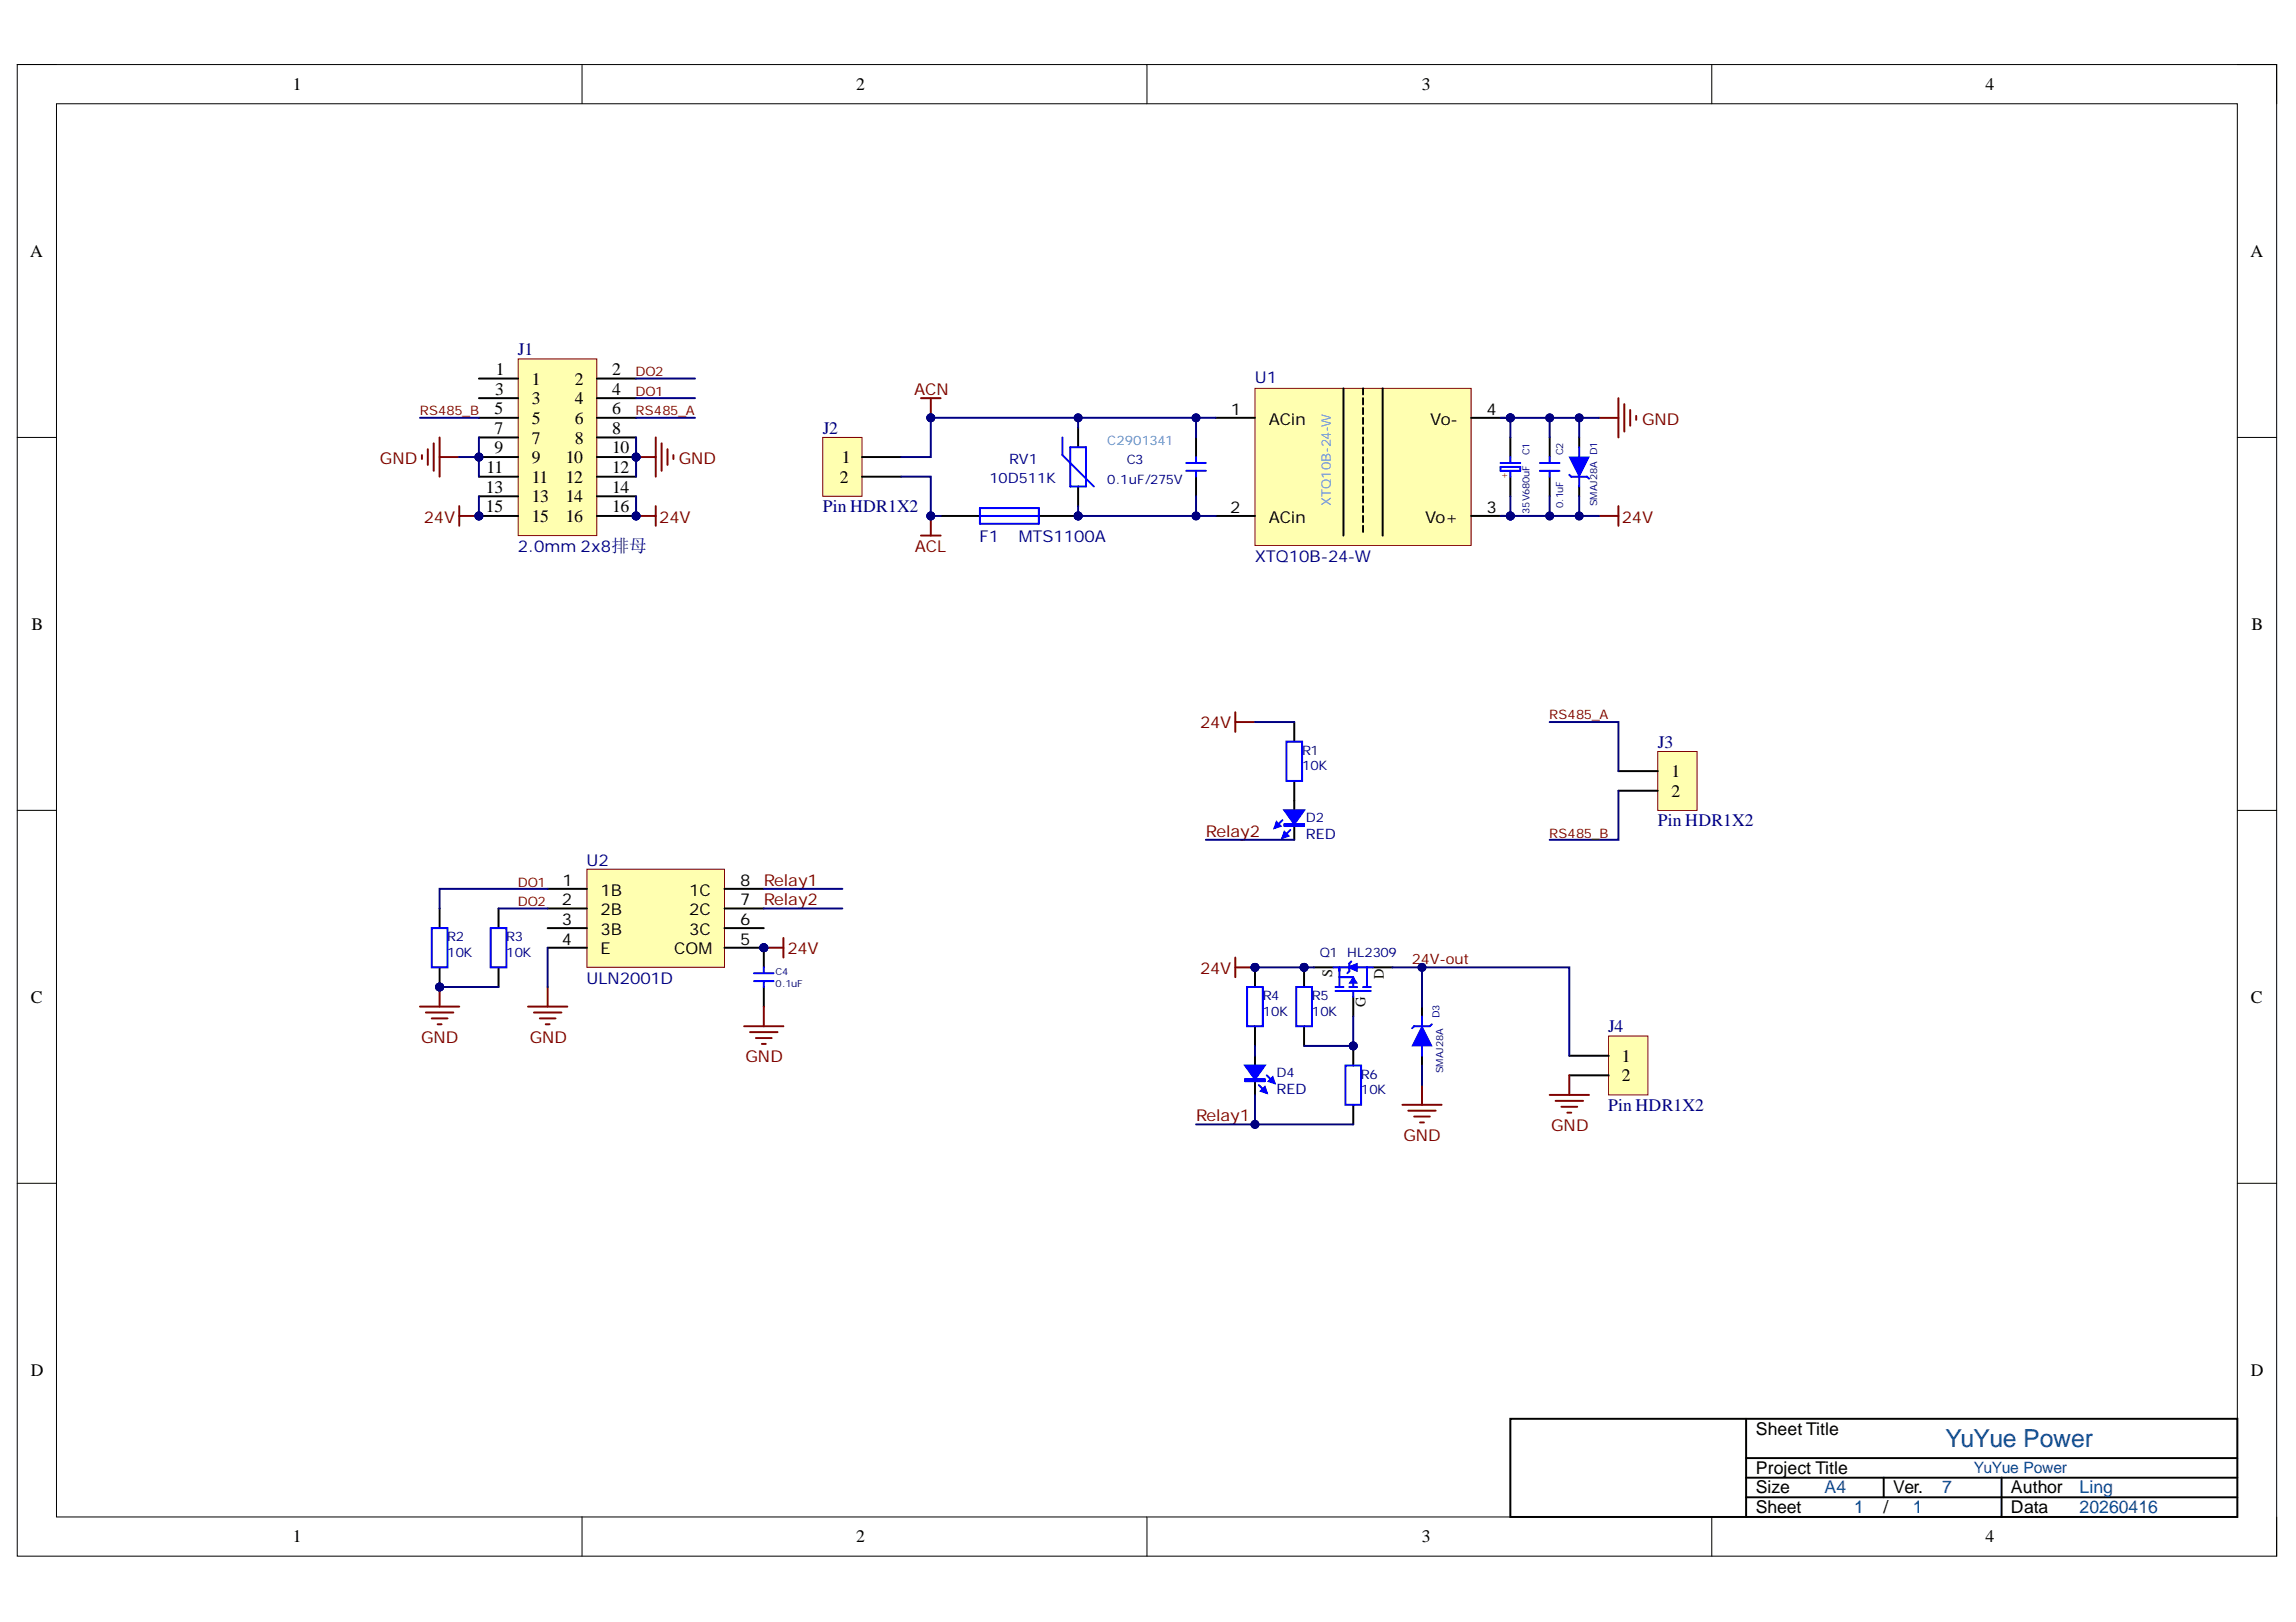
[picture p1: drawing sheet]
<svg xmlns="http://www.w3.org/2000/svg" width="297mm" height="210mm" viewBox="0 0 297 210" stroke-linecap="round" stroke-linejoin="round" font-family="sans-serif">
<defs><g id="words">
<text font-size="3.2" fill="#0b5394" x="251.7" y="187.3">YuYue Power</text>
<g font-size="2.3">
<text x="37.9" y="11.7">1</text>
<text x="110.7" y="11.7">2</text>
<text x="183.9" y="11.7">3</text>
<text x="256.9" y="11.7">4</text>
<text x="3.9" y="33.3">A</text>
<text x="291.1" y="33.3">A</text>
<text x="64" y="53.6">5</text>
<text x="64" y="51.1">3</text>
<text x="64.1" y="48.5">1</text>
<text x="68.8" y="49.8">1</text>
<text x="68.8" y="52.3">3</text>
<text x="74.4" y="49.8">2</text>
<text x="74.4" y="52.3">4</text>
<text x="79.2" y="48.5">2</text>
<text x="79.2" y="51.1">4</text>
<text x="79.2" y="53.6">6</text>
<text x="64" y="56.1">7</text>
<text x="64" y="58.7">9</text>
<text x="68.8" y="54.9">5</text>
<text x="68.8" y="57.4">7</text>
<text x="68.8" y="59.9">9</text>
<text x="73.2" y="59.9">10</text>
<text x="74.4" y="54.9">6</text>
<text x="74.4" y="57.4">8</text>
<text x="79.2" y="56.1">8</text>
<text x="79.2" y="58.7">10</text>
<text x="108.9" y="59.9">1</text>
<text x="62.9" y="63.7">13</text>
<text x="62.9" y="61.2">11</text>
<text x="68.8" y="62.5">11</text>
<text x="68.8" y="65">13</text>
<text x="73.2" y="62.5">12</text>
<text x="73.2" y="65">14</text>
<text x="79.2" y="61.2">12</text>
<text x="79.2" y="63.7">14</text>
<text x="108.6" y="62.5">2</text>
<text x="62.9" y="66.3">15</text>
<text x="68.8" y="67.5">15</text>
<text x="73.2" y="67.5">16</text>
<text x="79.2" y="66.3">16</text>
<text x="4.1" y="81.5">B</text>
<text x="291.3" y="81.5">B</text>
<text x="216.3" y="100.6">1</text>
<text x="216.3" y="103.1">2</text>
<text x="4" y="129.8">C</text>
<text x="291.2" y="129.8">C</text>
<text x="209.8" y="137.4">1</text>
<text x="209.8" y="139.9">2</text>
<text x="4" y="178">D</text>
<text x="291.2" y="178">D</text>
<text x="227.2" y="185.7">Sheet Title</text>
<text x="227.2" y="190.7">Project Title</text>
<text x="227.2" y="193.3">Size</text>
<text x="227.2" y="195.8">Sheet</text>
<text x="243.7" y="195.8">/</text>
<text x="244.9" y="193.3">Ver.</text>
<text x="260.2" y="193.3">Author</text>
<text x="260.2" y="195.8">Data</text>
<text x="37.9" y="199.6">1</text>
<text x="110.7" y="199.6">2</text>
<text x="183.9" y="199.6">3</text>
<text x="256.9" y="199.6">4</text>
</g>
<g font-size="2.3" fill="#000080">
<text x="67" y="46">J1</text>
<text x="106.4" y="56.1">J2</text>
<text x="106.4" y="66.3">Pin HDR1X2</text>
<text x="214.5" y="96.8">J3</text>
<text x="214.5" y="106.9">Pin HDR1X2</text>
<text x="208" y="133.6">J4</text>
<text x="208" y="143.7">Pin HDR1X2</text>
</g>
<g font-size="2.3" fill="#0b5394">
<text x="236.1" y="193.3">A4</text>
<text x="239.9" y="195.8">1</text>
<text x="247.5" y="195.8">1</text>
<text x="251.3" y="193.3">7</text>
<text x="269" y="195.8">20260416</text>
<text x="269" y="193.3">Ling</text>
</g>
<g font-size="2.1" fill="#800000">
<text x="118.3" y="51.1">ACN</text>
<text x="212.4" y="55">GND</text>
<text x="49.2" y="60">GND</text>
<text x="87.8" y="60">GND</text>
<text x="54.8" y="67.6">24V</text>
<text x="85.3" y="67.6">24V</text>
<text x="118.4" y="71.4">ACL</text>
<text x="209.8" y="67.6">24V</text>
<text x="155.3" y="94.3">24V</text>
<text x="156" y="108.3">Relay2</text>
<text x="98.8" y="114.6">Relay1</text>
<text x="98.8" y="117.2">Relay2</text>
<text x="101.9" y="123.5">24V</text>
<text x="155.3" y="126.1">24V</text>
<text x="54.5" y="134.9">GND</text>
<text x="68.5" y="134.9">GND</text>
<text x="96.5" y="137.5">GND</text>
<text x="154.7" y="145.1">Relay1</text>
<text x="181.6" y="147.6">GND</text>
<text x="200.7" y="146.3">GND</text>
</g>
<g font-size="2.1">
<text x="159.2" y="53.7">1</text>
<text x="192.3" y="53.7">4</text>
<text x="164.1" y="55">ACin</text>
<text x="185" y="55">Vo-</text>
<text x="159.1" y="66.4">2</text>
<text x="164.1" y="67.6">ACin</text>
<text x="184.4" y="67.6">Vo+</text>
<text x="192.3" y="66.4">3</text>
<text x="72.7" y="117.2">2</text>
<text x="72.7" y="119.7">3</text>
<text x="72.8" y="114.6">1</text>
<text x="77.7" y="115.9">1B</text>
<text x="77.7" y="118.4">2B</text>
<text x="89.2" y="118.4">2C</text>
<text x="89.2" y="115.9">1C</text>
<text x="95.8" y="119.7">6</text>
<text x="95.8" y="117.2">7</text>
<text x="95.8" y="114.6">8</text>
<text x="72.7" y="122.2">4</text>
<text x="77.7" y="121">3B</text>
<text x="77.7" y="123.5">E</text>
<text x="87.2" y="123.5">COM</text>
<text x="89.2" y="121">3C</text>
<text x="95.8" y="122.2">5</text>
</g>
<g font-size="2.1" fill="#000080">
<text x="162.4" y="49.6">U1</text>
<text x="67" y="71.4">2.0mm 2x8排母</text>
<text x="126.7" y="70.2">F1</text>
<text x="131.8" y="70.2">MTS1100A</text>
<text x="162.4" y="72.7">XTQ10B-24-W</text>
<text x="75.9" y="112.1">U2</text>
<text x="75.9" y="127.3">ULN2001D</text>
</g>
<text font-size="2" fill="#0b5394" x="255.3" y="190.6">YuYue Power</text>
<g font-size="1.9" fill="#000080">
<text x="128" y="62.6">10D511K</text>
<text x="130.5" y="60">RV1</text>
<text x="169" y="108.6">RED</text>
<text x="165.2" y="141.6">RED</text>
</g>
<text font-size="1.9" fill="#800000" x="182.7" y="124.8">24V-out</text>
<g font-size="1.9" fill="#080d02">
<text x="172.3" y="126.5" transform="rotate(-90 172.3 126.5)">S</text>
<text x="176.7" y="130.3" transform="rotate(-90 176.7 130.3)">G</text>
<text x="179" y="126.7" transform="rotate(-90 179 126.7)">D</text>
</g>
<g font-size="1.7" fill="#800000">
<text x="54.3" y="53.8">RS485_B</text>
<text x="82.2" y="48.7">DO2</text>
<text x="82.2" y="51.2">DO1</text>
<text x="82.2" y="53.8">RS485_A</text>
<text x="200.4" y="93.1">RS485_A</text>
<text x="200.4" y="108.4">RS485_B</text>
<text x="67" y="117.3">DO2</text>
<text x="67" y="114.7">DO1</text>
</g>
<g font-size="1.7" fill="#4a86e8">
<text x="143.2" y="57.6">C2901341</text>
<text x="172.2" y="65.5" transform="rotate(-90 172.2 65.5)">XTQ10B-24-W</text>
</g>
<g font-size="1.7" fill="#000080">
<text x="143.2" y="62.6">0.1uF/275V</text>
<text x="145.8" y="60.1">C3</text>
<text x="168.5" y="97.6">R1</text>
<text x="168.5" y="99.7">10K</text>
<text x="169" y="106.4">D2</text>
<text x="57.9" y="121.8">R2</text>
<text x="57.9" y="123.9">10K</text>
<text x="65.5" y="121.8">R3</text>
<text x="65.5" y="123.9">10K</text>
<text x="170.7" y="123.9">Q1</text>
<text x="174.3" y="123.9">HL2309</text>
<text x="163.4" y="129.4">R4</text>
<text x="163.4" y="131.5">10K</text>
<text x="169.7" y="129.4">R5</text>
<text x="169.7" y="131.5">10K</text>
<text x="165.2" y="139.3">D4</text>
<text x="176.1" y="139.6">R6</text>
<text x="176.1" y="141.6">10K</text>
</g>
<g font-size="1.3" fill="#000080">
<text x="197.9" y="58.9" transform="rotate(-90 197.9 58.9)">C1</text>
<text x="202.2" y="58.9" transform="rotate(-90 202.2 58.9)">C2</text>
<text x="202.2" y="65.8" transform="rotate(-90 202.2 65.8)">0.1uF</text>
<text x="206.6" y="65.5" transform="rotate(-90 206.6 65.5)">SMAJ28A D1</text>
<text x="197.9" y="66.5" transform="rotate(-90 197.9 66.5)">35V680uF</text>
<text x="100.3" y="126.2">C4</text>
<text x="100.3" y="127.7">0.1uF</text>
<text x="186.2" y="131.8" transform="rotate(-90 186.2 131.8)">D3</text>
<text x="186.7" y="138.9" transform="rotate(-90 186.7 138.9)">SMAJ28A</text>
</g>
<text font-size="1.3" fill="#f00" x="195.2" y="61.2" transform="rotate(-180 195.2 61.2)">+</text>
</g></defs>
<path d="M2.2 8.4h292.3v193h-292.3z" fill="none" stroke="#000" stroke-width=".13"/>
<path d="M7.3 13.4h282.1v182.9h-282.1z" fill-rule="evenodd" fill="#fff"/>
<g fill="none" stroke="#000" stroke-width=".13">
<path d="M2.2 8.3h5.1M7.3 13.4h282.1v182.9h-282.1zM75.3 8.3v5.1M148.4 8.3v5.1M221.5 8.4v5M289.4 8.4h5.1v5M2.2 56.6h5.1M289.4 56.6h5.1M2.2 104.9h5.1M289.4 104.9h5.1M2.2 153.1h5.1M289.4 153.1h5.1"/>
<path d="M75.3 196.3v5.1M148.4 196.3v5.1M221.5 196.3v5.1M294.5 196.3v5.1"/>
</g>
<path d="M195.4 183.6h94v12.7h-94z" fill-rule="evenodd" fill="#fff"/>
<path d="M195.4 183.6h94v12.7h-94zM225.9 188.7h63.5M225.9 191.2h63.5M225.9 193.8h63.5M225.9 183.6v12.7M243.7 191.2v2.6M258.9 191.2v5.1" fill="none" stroke="#000" stroke-width=".25"/>
<path d="M54.6 58.9v.5M55.3 58.1v2.1M56.1 57.4v3.5M56.9 56.6v5.1M56.9 59.1h2.5M82.3 59.1h2.5M84.8 56.6v5.1M85.6 57.4v3.5M86.4 58.1v2.1M87.1 58.9v.5" fill="none" stroke="#800000" stroke-width=".25"/>
<circle cx="82.3" cy="59.1" r=".51" fill="#000080"/>
<circle cx="82.3" cy="59.1" r=".51" fill="none" stroke="#000080" stroke-width=".13"/>
<path d="M59.4 65.5v2.5M59.4 66.8h2.6" fill="none" stroke="#800000" stroke-width=".25"/>
<circle cx="62" cy="66.8" r=".51" fill="#000080"/>
<circle cx="62" cy="66.8" r=".51" fill="none" stroke="#000080" stroke-width=".13"/>
<path d="M82.3 66.8h2.5M84.8 65.5v2.5" fill="none" stroke="#800000" stroke-width=".25"/>
<circle cx="82.3" cy="66.8" r=".51" fill="#000080"/>
<circle cx="82.3" cy="66.8" r=".51" fill="none" stroke="#000080" stroke-width=".13"/>
<circle cx="98.8" cy="122.6" r=".51" fill="#000080"/>
<circle cx="98.8" cy="122.6" r=".51" fill="none" stroke="#000080" stroke-width=".13"/>
<path d="M75.9 112.5h17.8v12.7h-17.8z" fill-rule="evenodd" fill="#ffffb0"/>
<path d="M75.9 112.5h17.8v12.7h-17.8z" fill="none" stroke="#800000" stroke-width=".13"/>
<path d="M70.9 115h5M70.9 117.6h5M70.9 120.1h5M70.9 122.6h5M93.7 122.6h5.1" fill="none" stroke="#000" stroke-width=".25"/>
<circle cx="98.8" cy="122.6" r=".51" fill="#000080"/>
<circle cx="98.8" cy="122.6" r=".51" fill="none" stroke="#000080" stroke-width=".13"/>
<path d="M93.7 117.6h5.1M93.7 115h5.1M93.7 120.1h5.1" fill="none" stroke="#000" stroke-width=".25"/>
<circle cx="139.5" cy="66.8" r=".51" fill="#000080"/>
<circle cx="139.5" cy="66.8" r=".51" fill="none" stroke="#000080" stroke-width=".13"/>
<path d="M121.7 66.8h5.1M134.4 66.8h5.1" fill="none" stroke="#000" stroke-width=".25"/>
<circle cx="139.5" cy="66.8" r=".51" fill="#000080"/>
<circle cx="139.5" cy="66.8" r=".51" fill="none" stroke="#000080" stroke-width=".13"/>
<path d="M137.4 56.6v2.3l4.1 4.1M138.5 57.9h2v5.1h-2zM153.5 59.9h2.5M154.7 59.1v.8M126.8 65.8h7.6v2h-7.6zM126.8 66.8h7.6M153.5 60.9h2.5M154.7 60.9v.8" fill="none" stroke="#00f" stroke-width=".25"/>
<path d="M139.5 55.3v2.6M154.7 56.6v2.5M139.5 63v2.5M154.7 61.7v2.5" fill="none" stroke="#000" stroke-width=".25"/>
<path d="M68.3 130.3h5.1M69.1 131h3.5M69.8 131.8h2.1M70.6 132.6h.5M70.9 127.7v2.6" fill="none" stroke="#800000" stroke-width=".25"/>
<path d="M106.4 56.6h5.1v7.6h-5.1z" fill-rule="evenodd" fill="#ffffb0"/>
<path d="M106.4 56.6h5.1v7.6h-5.1z" fill="none" stroke="#800000" stroke-width=".13"/>
<path d="M111.5 59.1h5.1M111.5 61.7h5.1" fill="none" stroke="#000" stroke-width=".25"/>
<circle cx="195.4" cy="66.8" r=".51" fill="#000080"/>
<circle cx="195.4" cy="66.8" r=".51" fill="none" stroke="#000080" stroke-width=".13"/>
<circle cx="195.4" cy="54.1" r=".51" fill="#000080"/>
<circle cx="195.4" cy="54.1" r=".51" fill="none" stroke="#000080" stroke-width=".13"/>
<path d="M162.4 50.3h27.9v20.3h-27.9z" fill-rule="evenodd" fill="#ffffb0"/>
<path d="M162.4 50.3h27.9v20.3h-27.9z" fill="none" stroke="#800000" stroke-width=".13"/>
<path d="M157.3 54.1h5.1M157.3 66.8h5.1M190.3 66.8h5.1" fill="none" stroke="#000" stroke-width=".25"/>
<circle cx="195.4" cy="66.8" r=".51" fill="#000080"/>
<circle cx="195.4" cy="66.8" r=".51" fill="none" stroke="#000080" stroke-width=".13"/>
<path d="M190.3 54.1h5.1" fill="none" stroke="#000" stroke-width=".25"/>
<circle cx="195.4" cy="54.1" r=".51" fill="#000080"/>
<circle cx="195.4" cy="54.1" r=".51" fill="none" stroke="#000080" stroke-width=".13"/>
<g fill="none" stroke="#000" stroke-width=".25">
<path d="M173.8 50.3v19M176.3 50.3v.8M176.3 51.5v.8M176.3 52.8v.8M176.3 54.1v.8M176.3 55.3v.8M176.3 56.6v.8M176.3 57.9v.8M176.3 59.1v.8M178.9 50.3v19M195.4 56.6v2.5M176.3 60.4v.8"/>
<path d="M176.3 61.7v.8M176.3 63v.8M176.3 64.2v.8M176.3 65.5v.8M176.3 66.8v.8M176.3 68v.8M195.4 61.7v2.5"/>
</g>
<path d="M194.1 59.9h2.6M195.4 59.1v.8M194.1 60.4h2.6v.5h-2.6zM195.4 60.9v.8" fill="none" stroke="#00f" stroke-width=".25"/>
<path d="M203 59.1h2.6l-1.3 2.6z" fill="#00f"/>
<path d="M203 59.1h2.6l-1.3 2.6z" fill="none" stroke="#00f" stroke-width=".13"/>
<path d="M199.2 59.9h2.6M200.5 59.1v.8M204.3 57.9v1.2M199.2 60.9h2.6M200.5 60.9v.8M203 61.4l.3 .3h2l.3 .2M204.3 61.7v1.3" fill="none" stroke="#00f" stroke-width=".25"/>
<path d="M200.5 56.6v2.5M204.3 56.6v1.3M200.5 61.7v2.5M204.3 63v1.2" fill="none" stroke="#000" stroke-width=".25"/>
<circle cx="56.9" cy="127.7" r=".51" fill="#000080"/>
<circle cx="56.9" cy="127.7" r=".51" fill="none" stroke="#000080" stroke-width=".13"/>
<path d="M56.9 125.2v2.5" fill="none" stroke="#000" stroke-width=".25"/>
<circle cx="56.9" cy="127.7" r=".51" fill="#000080"/>
<circle cx="56.9" cy="127.7" r=".51" fill="none" stroke="#000080" stroke-width=".13"/>
<path d="M56.9 117.6v2.5M64.5 117.6v2.5M64.5 125.2v2.5" fill="none" stroke="#000" stroke-width=".25"/>
<path d="M55.9 120.1h2v5.1h-2zM63.5 120.1h2v5.1h-2z" fill="none" stroke="#00f" stroke-width=".25"/>
<path d="M54.3 130.3h5.1M55.1 131h3.6M55.9 131.8h2M56.6 132.6h.5M56.9 127.7v2.6" fill="none" stroke="#800000" stroke-width=".25"/>
<circle cx="56.9" cy="127.7" r=".51" fill="#000080"/>
<circle cx="56.9" cy="127.7" r=".51" fill="none" stroke="#000080" stroke-width=".13"/>
<path d="M162.4 136.6v1.3M162.4 139.7v2" fill="none" stroke="#000" stroke-width=".25"/>
<path d="M161.1 137.9h2.5l-1.2 1.8z" fill="#00f"/>
<path d="M161.1 137.9h2.5l-1.2 1.8zM163.9 139.2l1 1M162.9 140.4l1 1" fill="none" stroke="#00f" stroke-width=".25"/>
<path d="M163.1 141.2l.5-.5 .3 .7z" fill="#00f"/>
<path d="M163.1 141.2l.5-.5 .3 .7z" fill="none" stroke="#00f" stroke-width=".25"/>
<path d="M164.1 139.9l.5-.5 .3 .8z" fill="#00f"/>
<path d="M161.1 139.7h2.5v.2h-2.5zM161.1 139.8h2.5M164.1 139.9l.5-.5 .3 .8z" fill="none" stroke="#00f" stroke-width=".25"/>
<path d="M161.1 139.7h2.5v.2h-2.5z" fill="none" stroke="#00f" stroke-width=".13"/>
<path d="M206.8 66.8h2.6M209.4 65.5v2.5M98.8 122.6h2.6M101.4 121.4v2.5" fill="none" stroke="#800000" stroke-width=".25"/>
<circle cx="98.8" cy="122.6" r=".51" fill="#000080"/>
<circle cx="98.8" cy="122.6" r=".51" fill="none" stroke="#000080" stroke-width=".13"/>
<path d="M159.8 92.2v2.5M159.8 93.4h2.6" fill="none" stroke="#800000" stroke-width=".25"/>
<path d="M170 125.2h2.5M175.1 129v2.5M177.6 125.2h2.5" fill="none" stroke="#000" stroke-width=".25"/>
<path d="M172.5 125.2h2.1M172.8 128.2h4.6M172.8 127.7h1M173.3 126.5h1.8v1.2M173.3 125.2v2.5M174.6 127.7h1M175.1 128.2v.8M175.6 125.2h2M176.3 127.7h1.1M176.8 125.2v2.5" fill="none" stroke="#00f" stroke-width=".25"/>
<path d="M174.3 125.2l1.3-.5v1z" fill="#00f"/>
<path d="M174.3 125.2l1.3-.5v1z" fill="none" stroke="#00f" stroke-width=".13"/>
<path d="M174.8 124.4l-.2 .3v1l-.3 .2" fill="none" stroke="#00f" stroke-width=".25"/>
<path d="M175.1 126.5l.5 .7h-1z" fill="#00f"/>
<path d="M175.1 126.5l.5 .7h-1z" fill="none" stroke="#00f" stroke-width=".13"/>
<path d="M159.8 123.9v2.6M159.8 125.2h2.6" fill="none" stroke="#800000" stroke-width=".25"/>
<circle cx="162.4" cy="125.2" r=".51" fill="#000080"/>
<circle cx="162.4" cy="125.2" r=".51" fill="none" stroke="#000080" stroke-width=".13"/>
<path d="M184 132.8l1.2 2.6h-2.5z" fill="#00f"/>
<path d="M184 132.8l1.2 2.6h-2.5z" fill="none" stroke="#00f" stroke-width=".13"/>
<path d="M184 131.5v1.3M184 135.4v1.2M185.2 132.6l-.2 .2h-2l-.3 .3" fill="none" stroke="#00f" stroke-width=".25"/>
<path d="M184 130.3v1.2M184 136.6v1.3" fill="none" stroke="#000" stroke-width=".25"/>
<path d="M181.4 143h5.1M182.2 143.7h3.5M183 144.5h2M183.7 145.3h.5M184 140.4v2.6" fill="none" stroke="#800000" stroke-width=".25"/>
<circle cx="98.8" cy="122.6" r=".51" fill="#000080"/>
<circle cx="98.8" cy="122.6" r=".51" fill="none" stroke="#000080" stroke-width=".13"/>
<path d="M98.8 122.6v2.6" fill="none" stroke="#000" stroke-width=".25"/>
<circle cx="98.8" cy="122.6" r=".51" fill="#000080"/>
<circle cx="98.8" cy="122.6" r=".51" fill="none" stroke="#000080" stroke-width=".13"/>
<path d="M167.4 93.4v2.6M167.4 101.1v3.8M167.4 106.6v2.1M98.8 127.7v2.6" fill="none" stroke="#000" stroke-width=".25"/>
<path d="M166.4 96h2.1v5.1h-2.1zM97.5 127h2.6M97.5 125.9h2.6M98.8 125.2v.7M98.8 127v.7" fill="none" stroke="#00f" stroke-width=".25"/>
<path d="M96.3 132.8h5.1M97 133.6h3.6M97.8 134.3h2M98.6 135.1h.5M98.8 130.3v2.5" fill="none" stroke="#800000" stroke-width=".25"/>
<path d="M166.2 104.9h2.5l-1.3 1.7z" fill="#00f"/>
<path d="M165.9 106.1l-1 1.1M166.2 104.9h2.5l-1.3 1.7zM166.9 107.4l-1 1" fill="none" stroke="#00f" stroke-width=".25"/>
<path d="M166.2 107.7l.5 .5-.8 .2z" fill="#00f"/>
<path d="M166.2 107.7l.5 .5-.8 .2z" fill="none" stroke="#00f" stroke-width=".25"/>
<path d="M165.2 106.4l.5 .5-.8 .3z" fill="#00f"/>
<path d="M165.2 106.4l.5 .5-.8 .3zM166.2 106.6h2.5v.3h-2.5zM166.2 106.8h2.5" fill="none" stroke="#00f" stroke-width=".25"/>
<path d="M166.2 106.6h2.5v.3h-2.5z" fill="none" stroke="#00f" stroke-width=".13"/>
<circle cx="175.1" cy="135.4" r=".51" fill="#000080"/>
<circle cx="175.1" cy="135.4" r=".51" fill="none" stroke="#000080" stroke-width=".13"/>
<path d="M175.1 135.4v2.5" fill="none" stroke="#000" stroke-width=".25"/>
<circle cx="175.1" cy="135.4" r=".51" fill="#000080"/>
<circle cx="175.1" cy="135.4" r=".51" fill="none" stroke="#000080" stroke-width=".13"/>
<path d="M175.1 143v2.5" fill="none" stroke="#000" stroke-width=".25"/>
<path d="M174.1 137.9h2v5.1h-2z" fill="none" stroke="#00f" stroke-width=".25"/>
<circle cx="168.7" cy="125.2" r=".51" fill="#000080"/>
<circle cx="168.7" cy="125.2" r=".51" fill="none" stroke="#000080" stroke-width=".13"/>
<path d="M168.7 125.2v2.5" fill="none" stroke="#000" stroke-width=".25"/>
<circle cx="168.7" cy="125.2" r=".51" fill="#000080"/>
<circle cx="168.7" cy="125.2" r=".51" fill="none" stroke="#000080" stroke-width=".13"/>
<path d="M168.7 132.8v2.5" fill="none" stroke="#000" stroke-width=".25"/>
<path d="M167.7 127.7h2v5.1h-2z" fill="none" stroke="#00f" stroke-width=".25"/>
<circle cx="162.4" cy="125.2" r=".51" fill="#000080"/>
<circle cx="162.4" cy="125.2" r=".51" fill="none" stroke="#000080" stroke-width=".13"/>
<path d="M162.4 125.2v2.5" fill="none" stroke="#000" stroke-width=".25"/>
<circle cx="162.4" cy="125.2" r=".51" fill="#000080"/>
<circle cx="162.4" cy="125.2" r=".51" fill="none" stroke="#000080" stroke-width=".13"/>
<path d="M162.4 132.8v2.5" fill="none" stroke="#000" stroke-width=".25"/>
<path d="M161.3 127.7h2.1v5.1h-2.1z" fill="none" stroke="#00f" stroke-width=".25"/>
<path d="M214.5 97.3h5.1v7.6h-5.1z" fill-rule="evenodd" fill="#ffffb0"/>
<path d="M214.5 97.3h5.1v7.6h-5.1z" fill="none" stroke="#800000" stroke-width=".13"/>
<path d="M209.4 99.8h5.1M209.4 102.3h5.1" fill="none" stroke="#000" stroke-width=".25"/>
<path d="M208.1 134.1h5.1v7.6h-5.1z" fill-rule="evenodd" fill="#ffffb0"/>
<path d="M208.1 134.1h5.1v7.6h-5.1z" fill="none" stroke="#800000" stroke-width=".13"/>
<path d="M203 136.6h5.1M203 139.2h5.1" fill="none" stroke="#000" stroke-width=".25"/>
<path d="M203 139.2v2.5M200.5 141.7h5.1M201.2 142.5h3.6M202 143.2h2M202.8 144h.5" fill="none" stroke="#800000" stroke-width=".25"/>
<circle cx="62" cy="59.1" r=".51" fill="#000080"/>
<circle cx="62" cy="59.1" r=".51" fill="none" stroke="#000080" stroke-width=".13"/>
<circle cx="82.3" cy="59.1" r=".51" fill="#000080"/>
<circle cx="82.3" cy="59.1" r=".51" fill="none" stroke="#000080" stroke-width=".13"/>
<circle cx="62" cy="66.8" r=".51" fill="#000080"/>
<circle cx="62" cy="66.8" r=".51" fill="none" stroke="#000080" stroke-width=".13"/>
<circle cx="82.3" cy="66.8" r=".51" fill="#000080"/>
<circle cx="82.3" cy="66.8" r=".51" fill="none" stroke="#000080" stroke-width=".13"/>
<path d="M67 46.4h10.2v22.9h-10.2z" fill-rule="evenodd" fill="#ffffb0"/>
<path d="M67 46.4h10.2v22.9h-10.2z" fill="none" stroke="#800000" stroke-width=".13"/>
<path d="M62 49h5M62 51.5h5M62 54.1h5M62 56.6h5M62 59.1h5M77.2 49h5.1M77.2 51.5h5.1M77.2 54.1h5.1M77.2 56.6h5.1" fill="none" stroke="#000" stroke-width=".25"/>
<circle cx="62" cy="59.1" r=".51" fill="#000080"/>
<circle cx="62" cy="59.1" r=".51" fill="none" stroke="#000080" stroke-width=".13"/>
<path d="M77.2 59.1h5.1" fill="none" stroke="#000" stroke-width=".25"/>
<circle cx="82.3" cy="59.1" r=".51" fill="#000080"/>
<circle cx="82.3" cy="59.1" r=".51" fill="none" stroke="#000080" stroke-width=".13"/>
<path d="M62 61.7h5M62 64.2h5M62 66.8h5M77.2 61.7h5.1M77.2 64.2h5.1" fill="none" stroke="#000" stroke-width=".25"/>
<circle cx="62" cy="66.8" r=".51" fill="#000080"/>
<circle cx="62" cy="66.8" r=".51" fill="none" stroke="#000080" stroke-width=".13"/>
<path d="M77.2 66.8h5.1" fill="none" stroke="#000" stroke-width=".25"/>
<circle cx="82.3" cy="66.8" r=".51" fill="#000080"/>
<circle cx="82.3" cy="66.8" r=".51" fill="none" stroke="#000080" stroke-width=".13"/>
<path d="M119.1 69.3h2.6M120.4 66.8v2.5" fill="none" stroke="#800000" stroke-width=".25"/>
<circle cx="120.4" cy="66.8" r=".51" fill="#000080"/>
<circle cx="120.4" cy="66.8" r=".51" fill="none" stroke="#000080" stroke-width=".13"/>
<path d="M119.1 51.5h2.6M120.4 51.5v2.6" fill="none" stroke="#800000" stroke-width=".25"/>
<circle cx="120.4" cy="54.1" r=".51" fill="#000080"/>
<circle cx="120.4" cy="54.1" r=".51" fill="none" stroke="#000080" stroke-width=".13"/>
<path d="M206.8 54.1h2.6M209.4 51.5v5.1M210.1 52.3v3.5M210.9 53.1v2M211.7 53.8v.5" fill="none" stroke="#800000" stroke-width=".25"/>
<path d="M82.3 59.1v2.6" fill="none" stroke="#000080" stroke-width=".25"/>
<circle cx="82.3" cy="59.1" r=".51" fill="#000080"/>
<circle cx="82.3" cy="59.1" r=".51" fill="none" stroke="#000080" stroke-width=".13"/>
<path d="M82.3 64.2v2.6" fill="none" stroke="#000080" stroke-width=".25"/>
<circle cx="82.3" cy="66.8" r=".51" fill="#000080"/>
<circle cx="82.3" cy="66.8" r=".51" fill="none" stroke="#000080" stroke-width=".13"/>
<path d="M62 64.2v2.6" fill="none" stroke="#000080" stroke-width=".25"/>
<circle cx="62" cy="66.8" r=".51" fill="#000080"/>
<circle cx="62" cy="66.8" r=".51" fill="none" stroke="#000080" stroke-width=".13"/>
<path d="M120.4 54.1v5h-3.8" fill="none" stroke="#000080" stroke-width=".25"/>
<circle cx="120.4" cy="54.1" r=".51" fill="#000080"/>
<circle cx="120.4" cy="54.1" r=".51" fill="none" stroke="#000080" stroke-width=".13"/>
<path d="M116.6 61.7h3.8v5.1" fill="none" stroke="#000080" stroke-width=".25"/>
<circle cx="120.4" cy="66.8" r=".51" fill="#000080"/>
<circle cx="120.4" cy="66.8" r=".51" fill="none" stroke="#000080" stroke-width=".13"/>
<path d="M195.4 64.2v2.6h-1.3" fill="none" stroke="#000080" stroke-width=".25"/>
<circle cx="195.4" cy="66.8" r=".51" fill="#000080"/>
<circle cx="195.4" cy="66.8" r=".51" fill="none" stroke="#000080" stroke-width=".13"/>
<path d="M194.1 54.1h1.3v2.5" fill="none" stroke="#000080" stroke-width=".25"/>
<circle cx="195.4" cy="54.1" r=".51" fill="#000080"/>
<circle cx="195.4" cy="54.1" r=".51" fill="none" stroke="#000080" stroke-width=".13"/>
<path d="M200.5 64.2v2.6h-5.1" fill="none" stroke="#000080" stroke-width=".25"/>
<circle cx="195.4" cy="66.8" r=".51" fill="#000080"/>
<circle cx="195.4" cy="66.8" r=".51" fill="none" stroke="#000080" stroke-width=".13"/>
<circle cx="200.5" cy="66.8" r=".51" fill="#000080"/>
<circle cx="200.5" cy="66.8" r=".51" fill="none" stroke="#000080" stroke-width=".13"/>
<path d="M195.4 54.1h5.1v2.5" fill="none" stroke="#000080" stroke-width=".25"/>
<circle cx="195.4" cy="54.1" r=".51" fill="#000080"/>
<circle cx="195.4" cy="54.1" r=".51" fill="none" stroke="#000080" stroke-width=".13"/>
<circle cx="200.5" cy="54.1" r=".51" fill="#000080"/>
<circle cx="200.5" cy="54.1" r=".51" fill="none" stroke="#000080" stroke-width=".13"/>
<path d="M64.5 117.6h6.4M70.9 115h-14v2.6M56.9 127.7h7.6M70.9 122.6v5.1" fill="none" stroke="#000080" stroke-width=".25"/>
<circle cx="56.9" cy="127.7" r=".51" fill="#000080"/>
<circle cx="56.9" cy="127.7" r=".51" fill="none" stroke="#000080" stroke-width=".13"/>
<path d="M162.4 93.4h5M162.4 125.2h6.3" fill="none" stroke="#000080" stroke-width=".25"/>
<circle cx="162.4" cy="125.2" r=".51" fill="#000080"/>
<circle cx="162.4" cy="125.2" r=".51" fill="none" stroke="#000080" stroke-width=".13"/>
<circle cx="168.7" cy="125.2" r=".51" fill="#000080"/>
<circle cx="168.7" cy="125.2" r=".51" fill="none" stroke="#000080" stroke-width=".13"/>
<path d="M184 125.2v5.1" fill="none" stroke="#000080" stroke-width=".25"/>
<circle cx="184" cy="125.2" r=".51" fill="#000080"/>
<circle cx="184" cy="125.2" r=".51" fill="none" stroke="#000080" stroke-width=".13"/>
<path d="M98.8 115h10.2M98.8 117.6h10.2M156 108.7h11.4M175.1 131.5v3.9" fill="none" stroke="#000080" stroke-width=".25"/>
<circle cx="175.1" cy="135.4" r=".51" fill="#000080"/>
<circle cx="175.1" cy="135.4" r=".51" fill="none" stroke="#000080" stroke-width=".13"/>
<path d="M154.7 145.5h7.7" fill="none" stroke="#000080" stroke-width=".25"/>
<circle cx="162.4" cy="145.5" r=".51" fill="#000080"/>
<circle cx="162.4" cy="145.5" r=".51" fill="none" stroke="#000080" stroke-width=".13"/>
<path d="M162.4 141.7v3.8h12.7" fill="none" stroke="#000080" stroke-width=".25"/>
<circle cx="162.4" cy="145.5" r=".51" fill="#000080"/>
<circle cx="162.4" cy="145.5" r=".51" fill="none" stroke="#000080" stroke-width=".13"/>
<path d="M168.7 135.4h6.4" fill="none" stroke="#000080" stroke-width=".25"/>
<circle cx="175.1" cy="135.4" r=".51" fill="#000080"/>
<circle cx="175.1" cy="135.4" r=".51" fill="none" stroke="#000080" stroke-width=".13"/>
<path d="M168.7 125.2h1.3" fill="none" stroke="#000080" stroke-width=".25"/>
<circle cx="168.7" cy="125.2" r=".51" fill="#000080"/>
<circle cx="168.7" cy="125.2" r=".51" fill="none" stroke="#000080" stroke-width=".13"/>
<path d="M162.4 135.3v1.3M180.1 125.2h22.9v11.4M184 137.9v2.5" fill="none" stroke="#000080" stroke-width=".25"/>
<circle cx="184" cy="125.2" r=".51" fill="#000080"/>
<circle cx="184" cy="125.2" r=".51" fill="none" stroke="#000080" stroke-width=".13"/>
<path d="M120.4 54.1h36.9" fill="none" stroke="#000080" stroke-width=".25"/>
<circle cx="120.4" cy="54.1" r=".51" fill="#000080"/>
<circle cx="120.4" cy="54.1" r=".51" fill="none" stroke="#000080" stroke-width=".13"/>
<circle cx="139.5" cy="54.1" r=".51" fill="#000080"/>
<circle cx="139.5" cy="54.1" r=".51" fill="none" stroke="#000080" stroke-width=".13"/>
<circle cx="154.7" cy="54.1" r=".51" fill="#000080"/>
<circle cx="154.7" cy="54.1" r=".51" fill="none" stroke="#000080" stroke-width=".13"/>
<path d="M139.5 54.1v1.2" fill="none" stroke="#000080" stroke-width=".25"/>
<circle cx="139.5" cy="54.1" r=".51" fill="#000080"/>
<circle cx="139.5" cy="54.1" r=".51" fill="none" stroke="#000080" stroke-width=".13"/>
<path d="M139.5 65.5v1.3" fill="none" stroke="#000080" stroke-width=".25"/>
<circle cx="139.5" cy="66.8" r=".51" fill="#000080"/>
<circle cx="139.5" cy="66.8" r=".51" fill="none" stroke="#000080" stroke-width=".13"/>
<path d="M139.5 66.8h17.8" fill="none" stroke="#000080" stroke-width=".25"/>
<circle cx="139.5" cy="66.8" r=".51" fill="#000080"/>
<circle cx="139.5" cy="66.8" r=".51" fill="none" stroke="#000080" stroke-width=".13"/>
<circle cx="154.7" cy="66.8" r=".51" fill="#000080"/>
<circle cx="154.7" cy="66.8" r=".51" fill="none" stroke="#000080" stroke-width=".13"/>
<path d="M120.4 66.8h1.3" fill="none" stroke="#000080" stroke-width=".25"/>
<circle cx="120.4" cy="66.8" r=".51" fill="#000080"/>
<circle cx="120.4" cy="66.8" r=".51" fill="none" stroke="#000080" stroke-width=".13"/>
<path d="M82.3 49h7.6M82.3 51.5h7.6M154.7 64.2v2.6" fill="none" stroke="#000080" stroke-width=".25"/>
<circle cx="154.7" cy="66.8" r=".51" fill="#000080"/>
<circle cx="154.7" cy="66.8" r=".51" fill="none" stroke="#000080" stroke-width=".13"/>
<path d="M154.7 54.1v2.5" fill="none" stroke="#000080" stroke-width=".25"/>
<circle cx="154.7" cy="54.1" r=".51" fill="#000080"/>
<circle cx="154.7" cy="54.1" r=".51" fill="none" stroke="#000080" stroke-width=".13"/>
<path d="M200.5 66.8h6.3" fill="none" stroke="#000080" stroke-width=".25"/>
<circle cx="200.5" cy="66.8" r=".51" fill="#000080"/>
<circle cx="200.5" cy="66.8" r=".51" fill="none" stroke="#000080" stroke-width=".13"/>
<circle cx="204.3" cy="66.8" r=".51" fill="#000080"/>
<circle cx="204.3" cy="66.8" r=".51" fill="none" stroke="#000080" stroke-width=".13"/>
<path d="M204.3 64.2v2.6" fill="none" stroke="#000080" stroke-width=".25"/>
<circle cx="204.3" cy="66.8" r=".51" fill="#000080"/>
<circle cx="204.3" cy="66.8" r=".51" fill="none" stroke="#000080" stroke-width=".13"/>
<path d="M200.5 54.1h6.3" fill="none" stroke="#000080" stroke-width=".25"/>
<circle cx="200.5" cy="54.1" r=".51" fill="#000080"/>
<circle cx="200.5" cy="54.1" r=".51" fill="none" stroke="#000080" stroke-width=".13"/>
<circle cx="204.3" cy="54.1" r=".51" fill="#000080"/>
<circle cx="204.3" cy="54.1" r=".51" fill="none" stroke="#000080" stroke-width=".13"/>
<path d="M204.3 54.1v2.5" fill="none" stroke="#000080" stroke-width=".25"/>
<circle cx="204.3" cy="54.1" r=".51" fill="#000080"/>
<circle cx="204.3" cy="54.1" r=".51" fill="none" stroke="#000080" stroke-width=".13"/>
<path d="M54.3 54.1h7.7M82.3 54.1h7.6M82.3 56.6v2.5M200.5 93.4h8.9v6.4M209.4 102.3v6.4h-8.9" fill="none" stroke="#000080" stroke-width=".25"/>
<circle cx="82.3" cy="59.1" r=".51" fill="#000080"/>
<circle cx="82.3" cy="59.1" r=".51" fill="none" stroke="#000080" stroke-width=".13"/>
<path d="M62 56.6v2.5h-2.6" fill="none" stroke="#000080" stroke-width=".25"/>
<circle cx="62" cy="59.1" r=".51" fill="#000080"/>
<circle cx="62" cy="59.1" r=".51" fill="none" stroke="#000080" stroke-width=".13"/>
<path d="M62 59.1v2.6" fill="none" stroke="#000080" stroke-width=".25"/>
<circle cx="62" cy="59.1" r=".51" fill="#000080"/>
<circle cx="62" cy="59.1" r=".51" fill="none" stroke="#000080" stroke-width=".13"/>
<use href="#words"/>
</svg>
